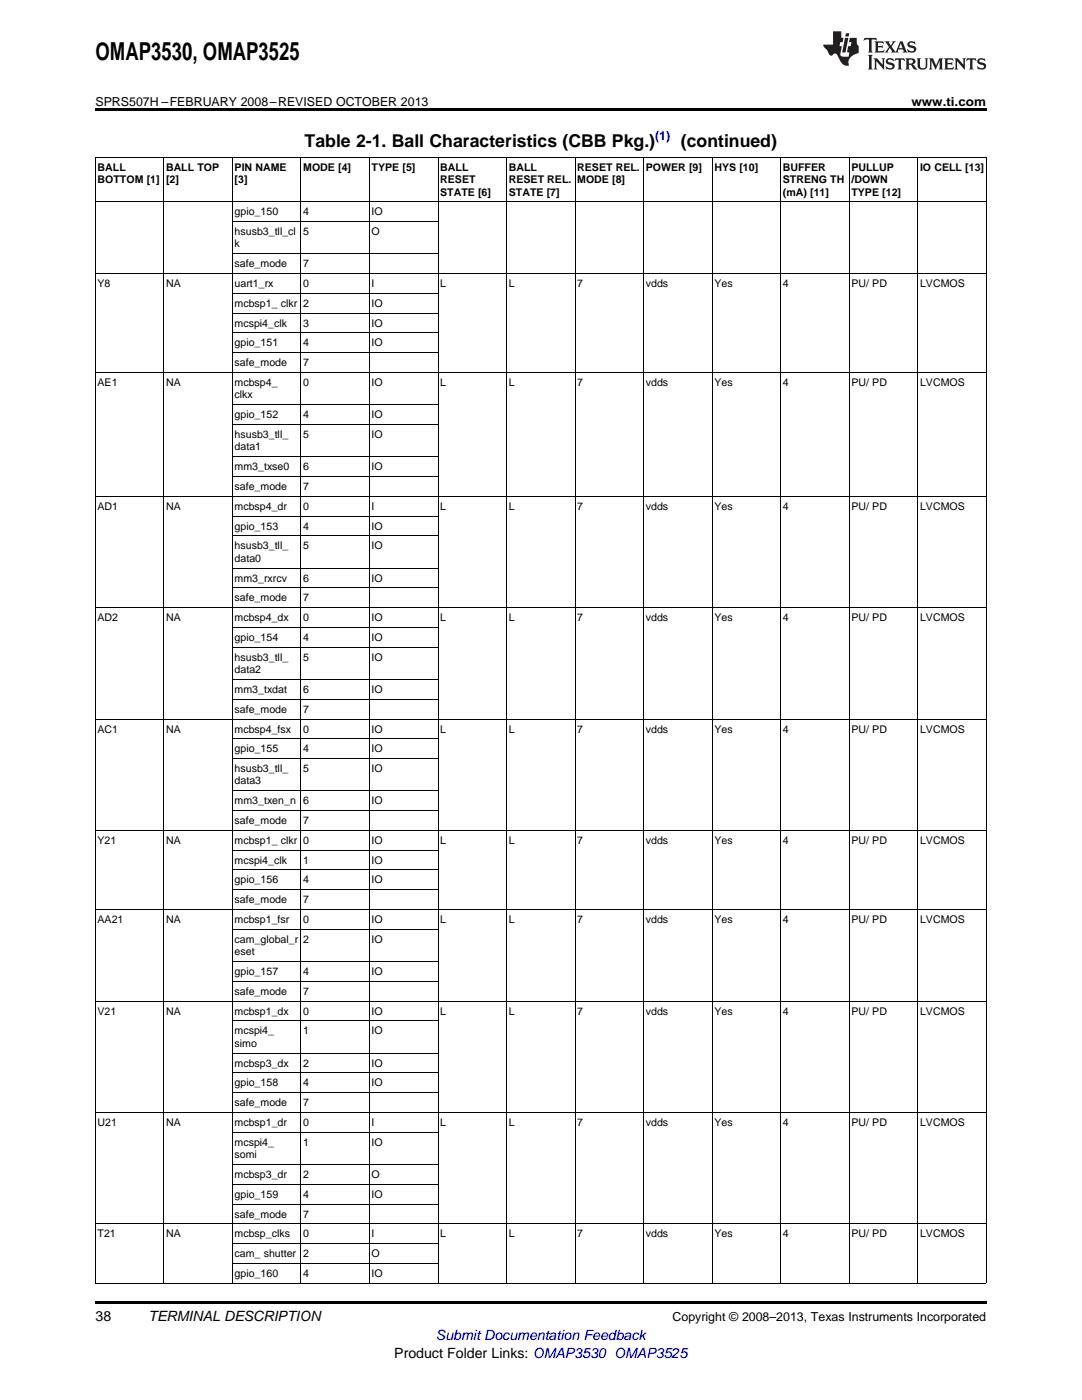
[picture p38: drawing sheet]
<svg xmlns="http://www.w3.org/2000/svg" width="216mm" height="279mm" viewBox="0 0 216 279" stroke-linecap="round" stroke-linejoin="round" font-family="sans-serif">
<defs><g id="words">
<text font-size="4.9" x="19" y="12">OMAP3530, OMAP3525</text>
<g font-size="3.5">
<text x="60.8" y="29.3">Table 2-1. Ball Characteristics (CBB Pkg.)</text>
<text x="135.9" y="29.3">(continued)</text>
</g>
<g font-size="2.8">
<text x="19" y="263.6">38</text>
<text x="29.6" y="263.6">TERMINAL DESCRIPTION</text>
<text x="78.7" y="270.9">Product Folder Links: OMAP3530 OMAP3525</text>
</g>
<text font-size="2.8" fill="#00f" x="87" y="267.4">Submit Documentation Feedback</text>
<g font-size="2.5">
<text x="19" y="21.1">SPRS507H –FEBRUARY 2008–REVISED OCTOBER 2013</text>
<text x="181.9" y="21.1">www.ti.com</text>
<text x="134.2" y="263.6">Copyright © 2008–2013, Texas Instruments Incorporated</text>
</g>
<text font-size="2.5" fill="#00f" x="130.7" y="27.9">(1)</text>
<g font-size="2.1">
<text x="19.5" y="34.1">BALL</text>
<text x="33.1" y="34.1">BALL TOP</text>
<text x="46.8" y="34.1">PIN NAME</text>
<text x="60.5" y="34.1">MODE [4]</text>
<text x="74.2" y="34.1">TYPE [5]</text>
<text x="87.8" y="34.1">BALL</text>
<text x="101.5" y="34.1">BALL</text>
<text x="115.2" y="34.1">RESET REL.</text>
<text x="128.9" y="34.1">POWER [9]</text>
<text x="142.6" y="34.1">HYS [10]</text>
<text x="156.2" y="34.1">BUFFER</text>
<text x="169.9" y="34.1">PULLUP</text>
<text x="183.6" y="34.1">IO CELL [13]</text>
<text x="19.5" y="36.5">BOTTOM [1]</text>
<text x="33.1" y="36.5">[2]</text>
<text x="46.8" y="36.5">[3]</text>
<text x="87.8" y="36.5">RESET</text>
<text x="87.8" y="39">STATE [6]</text>
<text x="101.5" y="36.5">RESET REL.</text>
<text x="101.5" y="39">STATE [7]</text>
<text x="115.2" y="36.5">MODE [8]</text>
<text x="156.2" y="36.5">STRENG TH</text>
<text x="156.2" y="39">(mA) [11]</text>
<text x="169.9" y="36.5">/DOWN</text>
<text x="169.9" y="39">TYPE [12]</text>
<text x="46.8" y="43">gpio_150</text>
<text x="46.8" y="46.9">hsusb3_tll_cl</text>
<text x="60.5" y="43">4</text>
<text x="60.5" y="46.9">5</text>
<text x="74.2" y="43">IO</text>
<text x="74.2" y="46.9">O</text>
<text x="46.8" y="49.4">k</text>
<text x="46.8" y="53.3">safe_mode</text>
<text x="60.5" y="53.3">7</text>
<text x="19.5" y="57.3">Y8</text>
<text x="33.1" y="57.3">NA</text>
<text x="46.8" y="57.3">uart1_rx</text>
<text x="60.5" y="57.3">0</text>
<text x="74.2" y="57.3">I</text>
<text x="87.8" y="57.3">L</text>
<text x="101.5" y="57.3">L</text>
<text x="115.2" y="57.3">7</text>
<text x="128.9" y="57.3">vdds</text>
<text x="142.6" y="57.3">Yes</text>
<text x="156.2" y="57.3">4</text>
<text x="169.9" y="57.3">PU/ PD</text>
<text x="183.6" y="57.3">LVCMOS</text>
<text x="46.8" y="61.2">mcbsp1_ clkr</text>
<text x="46.8" y="65.2">mcspi4_clk</text>
<text x="60.5" y="61.2">2</text>
<text x="60.5" y="65.2">3</text>
<text x="74.2" y="61.2">IO</text>
<text x="74.2" y="65.2">IO</text>
<text x="46.8" y="69.1">gpio_151</text>
<text x="60.5" y="69.1">4</text>
<text x="74.2" y="69.1">IO</text>
<text x="19.5" y="77">AE1</text>
<text x="33.1" y="77">NA</text>
<text x="46.8" y="73.1">safe_mode</text>
<text x="46.8" y="77">mcbsp4_</text>
<text x="60.5" y="73.1">7</text>
<text x="60.5" y="77">0</text>
<text x="74.2" y="77">IO</text>
<text x="87.8" y="77">L</text>
<text x="101.5" y="77">L</text>
<text x="115.2" y="77">7</text>
<text x="128.9" y="77">vdds</text>
<text x="142.6" y="77">Yes</text>
<text x="156.2" y="77">4</text>
<text x="169.9" y="77">PU/ PD</text>
<text x="183.6" y="77">LVCMOS</text>
<text x="46.8" y="79.5">clkx</text>
<text x="46.8" y="83.5">gpio_152</text>
<text x="60.5" y="83.5">4</text>
<text x="74.2" y="83.5">IO</text>
<text x="46.8" y="87.4">hsusb3_tll_</text>
<text x="46.8" y="89.9">data1</text>
<text x="60.5" y="87.4">5</text>
<text x="74.2" y="87.4">IO</text>
<text x="46.8" y="93.8">mm3_txse0</text>
<text x="60.5" y="93.8">6</text>
<text x="74.2" y="93.8">IO</text>
<text x="19.5" y="101.7">AD1</text>
<text x="33.1" y="101.7">NA</text>
<text x="46.8" y="97.8">safe_mode</text>
<text x="46.8" y="101.7">mcbsp4_dr</text>
<text x="60.5" y="97.8">7</text>
<text x="60.5" y="101.7">0</text>
<text x="74.2" y="101.7">I</text>
<text x="87.8" y="101.7">L</text>
<text x="101.5" y="101.7">L</text>
<text x="115.2" y="101.7">7</text>
<text x="128.9" y="101.7">vdds</text>
<text x="142.6" y="101.7">Yes</text>
<text x="156.2" y="101.7">4</text>
<text x="169.9" y="101.7">PU/ PD</text>
<text x="183.6" y="101.7">LVCMOS</text>
<text x="46.8" y="105.7">gpio_153</text>
<text x="60.5" y="105.7">4</text>
<text x="74.2" y="105.7">IO</text>
<text x="46.8" y="109.6">hsusb3_tll_</text>
<text x="46.8" y="112.1">data0</text>
<text x="60.5" y="109.6">5</text>
<text x="74.2" y="109.6">IO</text>
<text x="46.8" y="116.1">mm3_rxrcv</text>
<text x="60.5" y="116.1">6</text>
<text x="74.2" y="116.1">IO</text>
<text x="19.5" y="124">AD2</text>
<text x="33.1" y="124">NA</text>
<text x="46.8" y="120">safe_mode</text>
<text x="46.8" y="124">mcbsp4_dx</text>
<text x="60.5" y="120">7</text>
<text x="60.5" y="124">0</text>
<text x="74.2" y="124">IO</text>
<text x="87.8" y="124">L</text>
<text x="101.5" y="124">L</text>
<text x="115.2" y="124">7</text>
<text x="128.9" y="124">vdds</text>
<text x="142.6" y="124">Yes</text>
<text x="156.2" y="124">4</text>
<text x="169.9" y="124">PU/ PD</text>
<text x="183.6" y="124">LVCMOS</text>
<text x="46.8" y="127.9">gpio_154</text>
<text x="46.8" y="131.9">hsusb3_tll_</text>
<text x="60.5" y="127.9">4</text>
<text x="60.5" y="131.9">5</text>
<text x="74.2" y="127.9">IO</text>
<text x="74.2" y="131.9">IO</text>
<text x="46.8" y="134.3">data2</text>
<text x="46.8" y="138.3">mm3_txdat</text>
<text x="46.8" y="142.2">safe_mode</text>
<text x="60.5" y="138.3">6</text>
<text x="60.5" y="142.2">7</text>
<text x="74.2" y="138.3">IO</text>
<text x="19.5" y="146.2">AC1</text>
<text x="33.1" y="146.2">NA</text>
<text x="46.8" y="146.2">mcbsp4_fsx</text>
<text x="60.5" y="146.2">0</text>
<text x="74.2" y="146.2">IO</text>
<text x="87.8" y="146.2">L</text>
<text x="101.5" y="146.2">L</text>
<text x="115.2" y="146.2">7</text>
<text x="128.9" y="146.2">vdds</text>
<text x="142.6" y="146.2">Yes</text>
<text x="156.2" y="146.2">4</text>
<text x="169.9" y="146.2">PU/ PD</text>
<text x="183.6" y="146.2">LVCMOS</text>
<text x="46.8" y="150.1">gpio_155</text>
<text x="46.8" y="154.1">hsusb3_tll_</text>
<text x="60.5" y="150.1">4</text>
<text x="60.5" y="154.1">5</text>
<text x="74.2" y="150.1">IO</text>
<text x="74.2" y="154.1">IO</text>
<text x="46.8" y="156.6">data3</text>
<text x="46.8" y="160.5">mm3_txen_n</text>
<text x="60.5" y="160.5">6</text>
<text x="74.2" y="160.5">IO</text>
<text x="46.8" y="164.5">safe_mode</text>
<text x="60.5" y="164.5">7</text>
<text x="19.5" y="168.4">Y21</text>
<text x="33.1" y="168.4">NA</text>
<text x="46.8" y="168.4">mcbsp1_ clkr</text>
<text x="46.8" y="172.4">mcspi4_clk</text>
<text x="60.5" y="168.4">0</text>
<text x="60.5" y="172.4">1</text>
<text x="74.2" y="168.4">IO</text>
<text x="74.2" y="172.4">IO</text>
<text x="87.8" y="168.4">L</text>
<text x="101.5" y="168.4">L</text>
<text x="115.2" y="168.4">7</text>
<text x="128.9" y="168.4">vdds</text>
<text x="142.6" y="168.4">Yes</text>
<text x="156.2" y="168.4">4</text>
<text x="169.9" y="168.4">PU/ PD</text>
<text x="183.6" y="168.4">LVCMOS</text>
<text x="46.8" y="176.3">gpio_156</text>
<text x="60.5" y="176.3">4</text>
<text x="74.2" y="176.3">IO</text>
<text x="19.5" y="184.2">AA21</text>
<text x="33.1" y="184.2">NA</text>
<text x="46.8" y="180.3">safe_mode</text>
<text x="46.8" y="184.2">mcbsp1_fsr</text>
<text x="60.5" y="180.3">7</text>
<text x="60.5" y="184.2">0</text>
<text x="74.2" y="184.2">IO</text>
<text x="87.8" y="184.2">L</text>
<text x="101.5" y="184.2">L</text>
<text x="115.2" y="184.2">7</text>
<text x="128.9" y="184.2">vdds</text>
<text x="142.6" y="184.2">Yes</text>
<text x="156.2" y="184.2">4</text>
<text x="169.9" y="184.2">PU/ PD</text>
<text x="183.6" y="184.2">LVCMOS</text>
<text x="46.8" y="188.2">cam_global_r</text>
<text x="46.8" y="190.6">eset</text>
<text x="60.5" y="188.2">2</text>
<text x="74.2" y="188.2">IO</text>
<text x="46.8" y="194.6">gpio_157</text>
<text x="60.5" y="194.6">4</text>
<text x="74.2" y="194.6">IO</text>
<text x="19.5" y="202.5">V21</text>
<text x="33.1" y="202.5">NA</text>
<text x="46.8" y="198.5">safe_mode</text>
<text x="46.8" y="202.5">mcbsp1_dx</text>
<text x="60.5" y="198.5">7</text>
<text x="60.5" y="202.5">0</text>
<text x="74.2" y="202.5">IO</text>
<text x="87.8" y="202.5">L</text>
<text x="101.5" y="202.5">L</text>
<text x="115.2" y="202.5">7</text>
<text x="128.9" y="202.5">vdds</text>
<text x="142.6" y="202.5">Yes</text>
<text x="156.2" y="202.5">4</text>
<text x="169.9" y="202.5">PU/ PD</text>
<text x="183.6" y="202.5">LVCMOS</text>
<text x="46.8" y="206.4">mcspi4_</text>
<text x="46.8" y="208.9">simo</text>
<text x="60.5" y="206.4">1</text>
<text x="74.2" y="206.4">IO</text>
<text x="46.8" y="212.9">mcbsp3_dx</text>
<text x="60.5" y="212.9">2</text>
<text x="74.2" y="212.9">IO</text>
<text x="46.8" y="216.8">gpio_158</text>
<text x="46.8" y="220.8">safe_mode</text>
<text x="60.5" y="216.8">4</text>
<text x="60.5" y="220.8">7</text>
<text x="74.2" y="216.8">IO</text>
<text x="19.5" y="224.7">U21</text>
<text x="33.1" y="224.7">NA</text>
<text x="46.8" y="224.7">mcbsp1_dr</text>
<text x="60.5" y="224.7">0</text>
<text x="74.2" y="224.7">I</text>
<text x="87.8" y="224.7">L</text>
<text x="101.5" y="224.7">L</text>
<text x="115.2" y="224.7">7</text>
<text x="128.9" y="224.7">vdds</text>
<text x="142.6" y="224.7">Yes</text>
<text x="156.2" y="224.7">4</text>
<text x="169.9" y="224.7">PU/ PD</text>
<text x="183.6" y="224.7">LVCMOS</text>
<text x="46.8" y="228.7">mcspi4_</text>
<text x="46.8" y="231.1">somi</text>
<text x="60.5" y="228.7">1</text>
<text x="74.2" y="228.7">IO</text>
<text x="46.8" y="235.1">mcbsp3_dr</text>
<text x="46.8" y="239">gpio_159</text>
<text x="60.5" y="235.1">2</text>
<text x="60.5" y="239">4</text>
<text x="74.2" y="235.1">O</text>
<text x="74.2" y="239">IO</text>
<text x="46.8" y="243">safe_mode</text>
<text x="60.5" y="243">7</text>
<text x="19.5" y="246.9">T21</text>
<text x="33.1" y="246.9">NA</text>
<text x="46.8" y="246.9">mcbsp_clks</text>
<text x="46.8" y="250.9">cam_ shutter</text>
<text x="60.5" y="246.9">0</text>
<text x="60.5" y="250.9">2</text>
<text x="74.2" y="246.9">I</text>
<text x="74.2" y="250.9">O</text>
<text x="87.8" y="246.9">L</text>
<text x="101.5" y="246.9">L</text>
<text x="115.2" y="246.9">7</text>
<text x="128.9" y="246.9">vdds</text>
<text x="142.6" y="246.9">Yes</text>
<text x="156.2" y="246.9">4</text>
<text x="169.9" y="246.9">PU/ PD</text>
<text x="183.6" y="246.9">LVCMOS</text>
<text x="46.8" y="254.8">gpio_160</text>
<text x="60.5" y="254.8">4</text>
<text x="74.2" y="254.8">IO</text>
</g>
</g></defs>
<path d="M19 21.6h177.8v.6h-177.8zM19 259.7h177.8v.5h-177.8z" fill="#000"/>
<g fill="none" stroke="#000" stroke-width=".2">
<path d="M19.1 31.4h177.7v224.7h-177.7zM32.7 31.4v224.7M46.4 31.4v224.7M60.1 31.4v224.7M73.7 31.4v224.7M87.4 31.4v224.7M101.1 31.4v224.7M114.7 31.4v224.7M128.4 31.4v224.7M142.1 31.4v224.7M155.8 31.4v224.7M169.5 31.4v224.7"/>
<path d="M183.1 31.4v224.7M19 54.6h177.8M19 40.3h177.8M46.4 58.5h41M46.4 50.6h41M46.4 44.2h41M19 74.3h177.8M46.4 70.4h41M46.4 66.4h41M46.4 62.5h41M19 99h177.8M46.4 95.1h41"/>
<path d="M46.4 91.1h41M46.4 84.7h41M46.4 80.8h41M46.4 117.3h41M46.4 113.4h41M46.4 106.9h41M46.4 103h41M19 121.3h177.8M46.4 139.5h41M46.4 135.6h41M46.4 129.2h41M46.4 125.2h41"/>
<path d="M19 143.5h177.8M46.4 157.8h41M46.4 151.4h41M46.4 147.4h41M19 165.7h177.8M46.4 177.6h41M46.4 173.6h41M46.4 169.7h41M46.4 161.8h41M19 199.8h177.8M19 181.5h177.8M46.4 195.8h41"/>
<path d="M46.4 191.9h41M46.4 185.5h41M46.4 218.1h41M46.4 214.1h41M46.4 210.2h41M46.4 203.7h41M19 222h177.8M46.4 236.3h41M46.4 232.4h41M46.4 226h41M19 244.2h177.8M46.4 252.1h41"/>
<path d="M46.4 248.2h41M46.4 240.3h41"/>
</g>
<g fill="#231f20">
<path d="M172.5 7.6l-.1 .5 .4-.2h.6v.1v2.1l-.2 .4h.9l-.2-.4v-2.1l.1-.1h.5l.5 .2-.2-.5zM174.5 8.3l.2 .3v1.5l-.2 .4h1.8l.2-.6a1.04 1.04 0 0 1-1.3 .2v-.7h.6l.3 .2v-.6l-.3 .2h-.6v-.6l.8-.1 .4 .3-.2-.5zM176.5 8.3l.9 1.1-.9 1.1h.8l-.2-.2 .4-.7 .5 .7-.2 .2h1.5l-.2-.2 .2-.4h.9l.1 .4-.2 .2h1l-.3-.3-.7-1.9h-.5l-.9 2-.8-1 .9-1h-.8l.1 .3-.4 .5-.3-.6 .1-.2zM179.7 8.6l.4 1h-.7zM181.3 8.4a.63 .63 0 0 0-.2 .7 .63 .63 0 0 0 .6 .4l.6 .2 .1 .2a.75 .75 0 0 1-.7 .4 .75 .75 0 0 1-.6-.5l.1 .7 .1-.1a1.11 1.11 0 0 0 1.5-.6 1.13 1.13 0 0 0-1.2-.8l-.1-.4a1.04 1.04 0 0 1 1.2 .2l-.2-.5-.2 .1-.4-.2zM173.2 10.9l.2 .4v2.2l-.2 .4h1l-.3-.4v-2.2l.3-.4zM174.3 11.6l.3 .4v1.5l-.3 .4h.8l-.2-.4v-1.3l1.5 1.7v-1.9l.2-.4h-.7l.2 .4v.9l-1.1-1.3zM177 11.8a.62 .62 0 0 0-.2 .7 .62 .62 0 0 0 .6 .4l.6 .1 .1 .3a.76 .76 0 0 1-.7 .3 .76 .76 0 0 1-.7-.4l.2 .7 .1-.1a1.11 1.11 0 0 0 1.5-.6 1.13 1.13 0 0 0-1.2-.8l-.1-.4a1.04 1.04 0 0 1 1.2 .2l-.2-.6-.2 .1-.5-.1zM178.7 11.6l-.2 .6a.61 .61 0 0 1 .8-.3v1.6l-.2 .4h.9l-.2-.4v-1.6a.63 .63 0 0 1 .7 .3l-.1-.6zM180.6 11.6l.3 .4v1.5l-.3 .4h1l-.2-.2-.1-.8 .6 .2a.76 .76 0 0 0 1.2 .7l-1-1a.58 .58 0 0 0 .6-.5 .58 .58 0 0 0-.5-.6zM181.4 11.9h.1a.45 .45 0 0 1 .5 .1 .45 .45 0 0 1 .1 .5l-.8 .2zM182.9 11.6l.2 .2a2.17 2.17 0 0 0 .3 1.9 .99 .99 0 0 0 1.6-.6v-1.1l.2-.4h-.7l.2 .2a1.92 1.92 0 0 1-.2 1.8 .6 .6 0 0 1-.9-.5v-1.1l.2-.4zM185.4 11.6l.2 .4v1.5l-.2 .4h.7l-.2-.4v-1.4l.8 1.8 .8-1.8v1.4l-.2 .4h.9l-.2-.4v-1.5l.2-.4h-.8l-.6 1.5-.6-1.5zM188.4 11.6l.2 .4v1.5l-.2 .4h1.8l.1-.6a1.04 1.04 0 0 1-1.2 .1v-.6h.5l.4 .2v-.6l-.4 .2h-.5v-.7h.8l.3 .3-.1-.6zM190.5 11.6l.2 .4v1.5l-.2 .4h.7l-.2-.4v-1.3l1.5 1.7v-1.9l.2-.4h-.7l.2 .4v.9l-1.1-1.3zM192.9 11.6l-.1 .6a.61 .61 0 0 1 .7-.3l.1 1.6-.3 .4h1l-.3-.4 .1-1.6a.63 .63 0 0 1 .7 .3l-.1-.6zM195.2 11.8a.62 .62 0 0 0-.2 .7 .62 .62 0 0 0 .6 .4l.6 .1 .1 .3a.76 .76 0 0 1-.7 .3 .76 .76 0 0 1-.6-.4l.1 .7 .1-.1a1.11 1.11 0 0 0 1.6-.6 1.13 1.13 0 0 0-1.3-.8l-.1-.4a1.04 1.04 0 0 1 1.2 .2l-.1-.6-.2 .1-.5-.1z"/>
<path d="M166.2 6.3v2.6h-1.9v.4l.8 .9a.91 .91 0 0 0 1 .8 .56 .56 0 0 1 .5-.3 .56 .56 0 0 1 .5 .3l.4 .8a1.53 1.53 0 0 0 1.9 1.2 1.54 1.54 0 0 1 1-2.1l.9-.3v-1.4a1.52 1.52 0 0 1-.4-1.6h-1.3l-.2 .8h.5l-.2 .8h-.5l-.1 1v.2l.4 .1-.2 .8a1.93 1.93 0 0 1-1.6-.3l.3-1.8h-.5l.2-.8h.4l.2-.8h-.4v-1.3zM168.6 7.6l-.6 2.9h.7l.6-2.9zM168.8 6.6l-.1 .7h.6l.2-.7z"/>
</g>
<use href="#words"/>
</svg>
